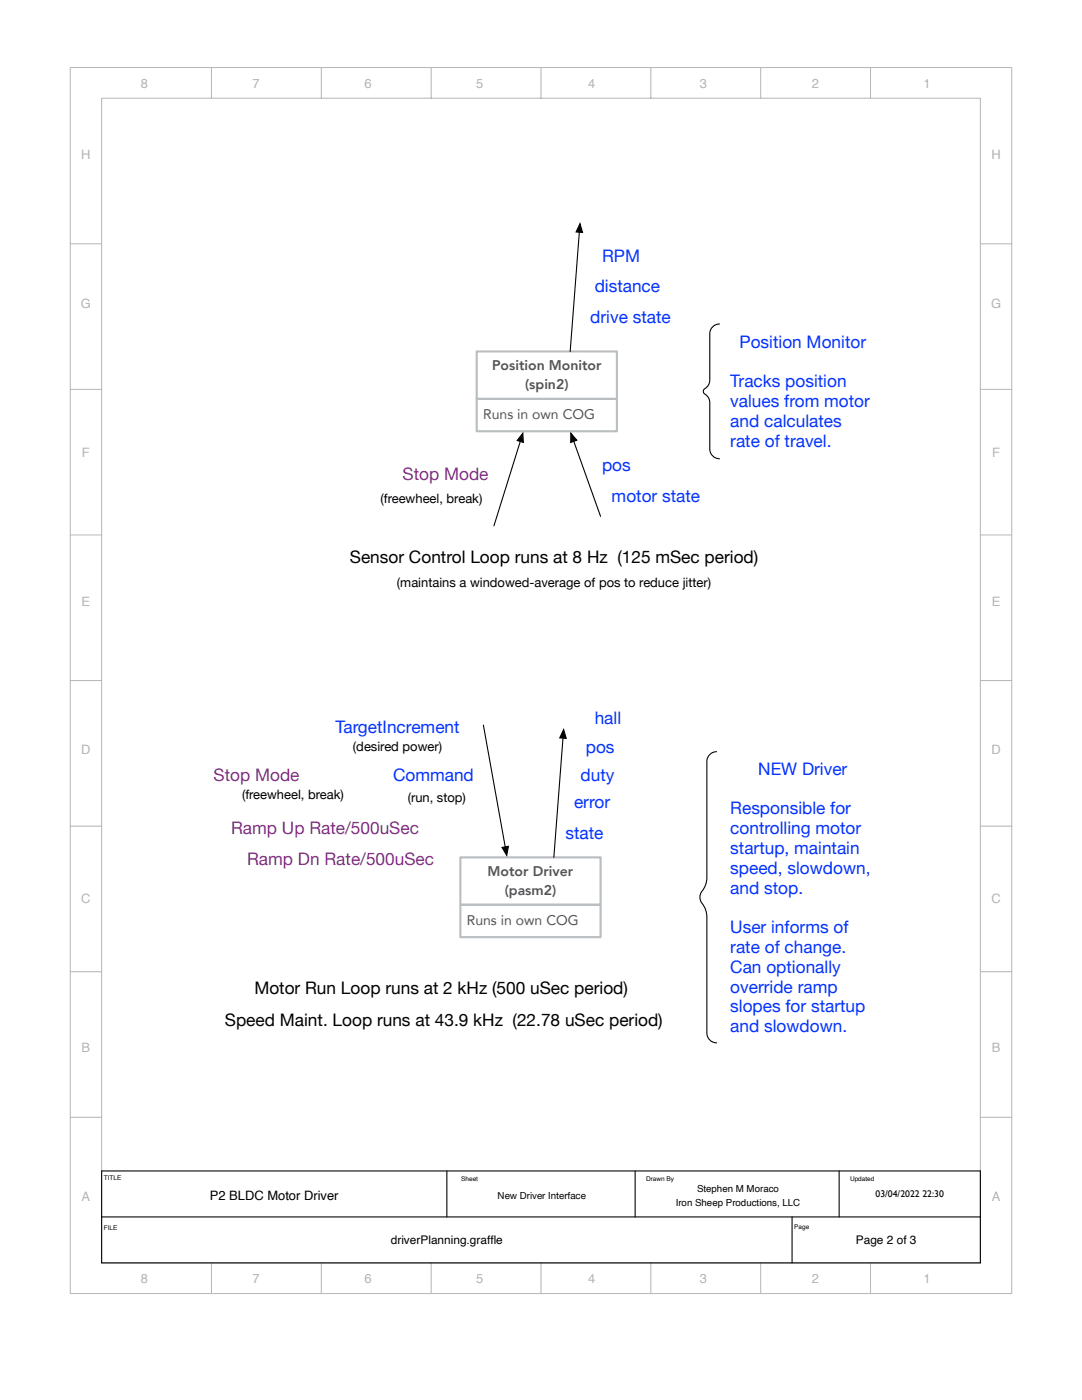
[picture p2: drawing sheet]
<svg xmlns="http://www.w3.org/2000/svg" width="216mm" height="279mm" viewBox="0 0 216 279" stroke-linecap="round" stroke-linejoin="round" font-family="sans-serif">
<defs><g id="words">
<g font-size="3.4" fill="#0433ff">
<text x="120.1" y="52.2">RPM</text>
<text x="118.7" y="58.3">distance</text>
<text x="117.8" y="64.5">drive state</text>
<text x="147.6" y="69.5">Position Monitor</text>
<text x="145.7" y="77.3">Tracks position</text>
<text x="145.7" y="81.3">values from motor</text>
<text x="145.7" y="85.3">and calculates</text>
<text x="145.7" y="89.2">rate of travel.</text>
<text x="120.1" y="94">pos</text>
<text x="122" y="100.1">motor state</text>
<text x="66.9" y="146.3">TargetIncrement</text>
<text x="118.7" y="144.5">hall</text>
<text x="78.4" y="156">Command</text>
<text x="115.9" y="156">duty</text>
<text x="116.9" y="150.3">pos</text>
<text x="151.3" y="154.6">NEW Driver</text>
<text x="114.5" y="161.3">error</text>
<text x="112.8" y="167.5">state</text>
<text x="145.7" y="162.4">Responsible for</text>
<text x="145.7" y="166.4">controlling motor</text>
<text x="145.7" y="170.4">startup, maintain</text>
<text x="145.7" y="174.4">speed, slowdown,</text>
<text x="145.7" y="178.3">and stop.</text>
<text x="145.7" y="186.2">User informs of</text>
<text x="145.7" y="190.1">rate of change.</text>
<text x="145.7" y="194.1">Can optionally</text>
<text x="145.7" y="198.1">override ramp</text>
<text x="145.7" y="202">slopes for startup</text>
<text x="145.7" y="206">and slowdown.</text>
</g>
<g font-size="3.4" fill="#942193">
<text x="80.3" y="95.9">Stop Mode</text>
<text x="42.6" y="156">Stop Mode</text>
<text x="46.1" y="166.4">Ramp Up Rate/500uSec</text>
<text x="49.3" y="172.6">Ramp Dn Rate/500uSec</text>
</g>
<g font-size="3.4">
<text x="69.8" y="112.4">Sensor Control Loop runs at 8 Hz (125 mSec period)</text>
<text x="50.8" y="198.4">Motor Run Loop runs at 2 kHz (500 uSec period)</text>
<text x="44.9" y="204.7">Speed Maint. Loop runs at 43.9 kHz (22.78 uSec period)</text>
</g>
<g font-size="2.8" fill="#505556">
<text x="98.2" y="73.8">Position Monitor</text>
<text x="104.8" y="77.7">(spin2)</text>
<text x="96.4" y="83.7">Runs in own COG</text>
<text x="97.3" y="174.8">Motor Driver</text>
<text x="100.7" y="178.6">(pasm2)</text>
<text x="93.2" y="184.7">Runs in own COG</text>
</g>
<g font-size="2.6" fill="#b4b4b4">
<text x="28.1" y="17.7">8</text>
<text x="50.4" y="17.7">7</text>
<text x="72.7" y="17.7">6</text>
<text x="95" y="17.7">5</text>
<text x="117.3" y="17.7">4</text>
<text x="139.7" y="17.7">3</text>
<text x="162" y="17.7">2</text>
<text x="184.3" y="17.7">1</text>
<text x="16.2" y="31.8">H</text>
<text x="197.8" y="31.8">H</text>
<text x="16.1" y="61.4">G</text>
<text x="197.7" y="61.4">G</text>
<text x="16.4" y="91.1">F</text>
<text x="198" y="91.1">F</text>
<text x="16.3" y="120.8">E</text>
<text x="197.9" y="120.8">E</text>
<text x="16.2" y="150.5">D</text>
<text x="197.8" y="150.5">D</text>
<text x="16.2" y="180.2">C</text>
<text x="197.8" y="180.2">C</text>
<text x="16.3" y="209.9">B</text>
<text x="197.9" y="209.9">B</text>
<text x="16.3" y="239.6">A</text>
<text x="197.9" y="239.6">A</text>
<text x="28.1" y="256.1">8</text>
<text x="50.4" y="256.1">7</text>
<text x="72.7" y="256.1">6</text>
<text x="95" y="256.1">5</text>
<text x="117.3" y="256.1">4</text>
<text x="139.7" y="256.1">3</text>
<text x="162" y="256.1">2</text>
<text x="184.3" y="256.1">1</text>
</g>
<g font-size="2.6">
<text x="75.9" y="100.3">(freewheel, break)</text>
<text x="79.2" y="117.2">(maintains a windowed-average of pos to reduce jitter)</text>
<text x="70.4" y="149.9">(desired power)</text>
<text x="48.3" y="159.4">(freewheel, break)</text>
<text x="81.4" y="160">(run, stop)</text>
<text x="41.9" y="239.4">P2 BLDC Motor Driver</text>
</g>
<g font-size="2.4">
<text x="78" y="248.2">driverPlanning.graff</text>
<text x="97.8" y="248.2">le</text>
<text x="170.8" y="248.3">Page 2 of 3</text>
</g>
<g font-size="1.9">
<text x="99.3" y="239.3">New Driver Interface</text>
<text x="139.1" y="237.9">Stephen M Moraco</text>
<text x="174.7" y="238.9">03/04/2022 22:30</text>
<text x="134.8" y="240.7">Iron Sheep Productions, LLC</text>
</g>
<g font-size="1.3">
<text x="20.7" y="235.5">TITLE</text>
<text x="92" y="235.6">Sheet</text>
<text x="128.9" y="235.6">Drawn By</text>
<text x="169.6" y="235.6">Updated</text>
<text x="20.7" y="245.4">FILE</text>
<text x="158.5" y="245.3">Page</text>
</g>
</g></defs>
<path d="M95.1 79.6h28v6.5h-28zM95.1 70.1h28v9.5h-28zM91.9 171.1h27.9v9.5h-27.9zM91.9 180.6h27.9v6.4h-27.9z" fill="none" stroke="#b9bfc1" stroke-width=".43"/>
<g fill="none" stroke="#000" stroke-width=".22">
<path d="M115.6 46.3l-1.8 23.8M115.7 44.6l.5 1.8-1.2-.1zM143.6 64.7a1.94 1.94 0 0 0-2 1.9v9.3a2.18 2.18 0 0 1-1.1 1.8 .81 .81 0 0 0 .5 1.2 1.94 1.94 0 0 1 .6 1.4v9.3a1.94 1.94 0 0 0 2 2M103.8 88.1l-5.2 16.8M104.3 86.5l.1 1.8-1.2-.4zM113.9 86.5l1.2 1.4-1.2 .4zM114.5 88.1l5.3 15M96.5 144.7l4.3 24.3M112.3 147.3l-1.8 23.8M112.5 145.6l.5 1.8-1.3-.1zM143 150a1.94 1.94 0 0 0-2 2v23.1a5 5 0 0 1-1.2 3.1 2.16 2.16 0 0 0 .6 2.5l.5 1.3 .1 1v23.2a1.94 1.94 0 0 0 2 1.9M100.2 169.1l1.2-.2-.3 1.8z"/>
<path d="M20.3 233.7h175.3v18.3h-175.3zM89.2 233.7v9.2M126.7 233.7v9.2M167.4 233.7v9.2M20.3 242.9h175.3M158 242.9v9.1"/>
</g>
<path d="M115.7 44.6l.5 1.8-1.2-.1zM104.3 86.5l.1 1.8-1.2-.4zM113.9 86.5l1.2 1.4-1.2 .4zM112.5 145.6l.5 1.8-1.3-.1zM100.2 169.1l1.2-.2-.3 1.8z" fill="#000"/>
<g fill="none" stroke="#b5b5b5" stroke-width=".2">
<path d="M14 13.5h187.9v244.7h-187.9zM20.3 19.6h175.3v232.4h-175.3zM42.2 13.5v6.1M64.1 13.5v6.1M86 13.5v6.1M107.9 13.5v6.1M129.9 13.5v6.1M151.8 13.5v6.1M173.7 13.5v6.1M14 48.7h6.3M195.6 48.7h6.3M14 77.7h6.3"/>
<path d="M195.6 77.7h6.3M14 106.8h6.3M195.6 106.8h6.3M14 135.8h6.3M195.6 135.8h6.3M14 164.9h6.3M195.6 164.9h6.3M14 193.9h6.3M195.6 193.9h6.3M14 223h6.3M195.6 223h6.3M42.2 252v6.2"/>
<path d="M64.1 252v6.2M86 252v6.2M107.9 252v6.2M129.9 252v6.2M151.8 252v6.2M173.7 252v6.2"/>
</g>
<use href="#words"/>
</svg>
